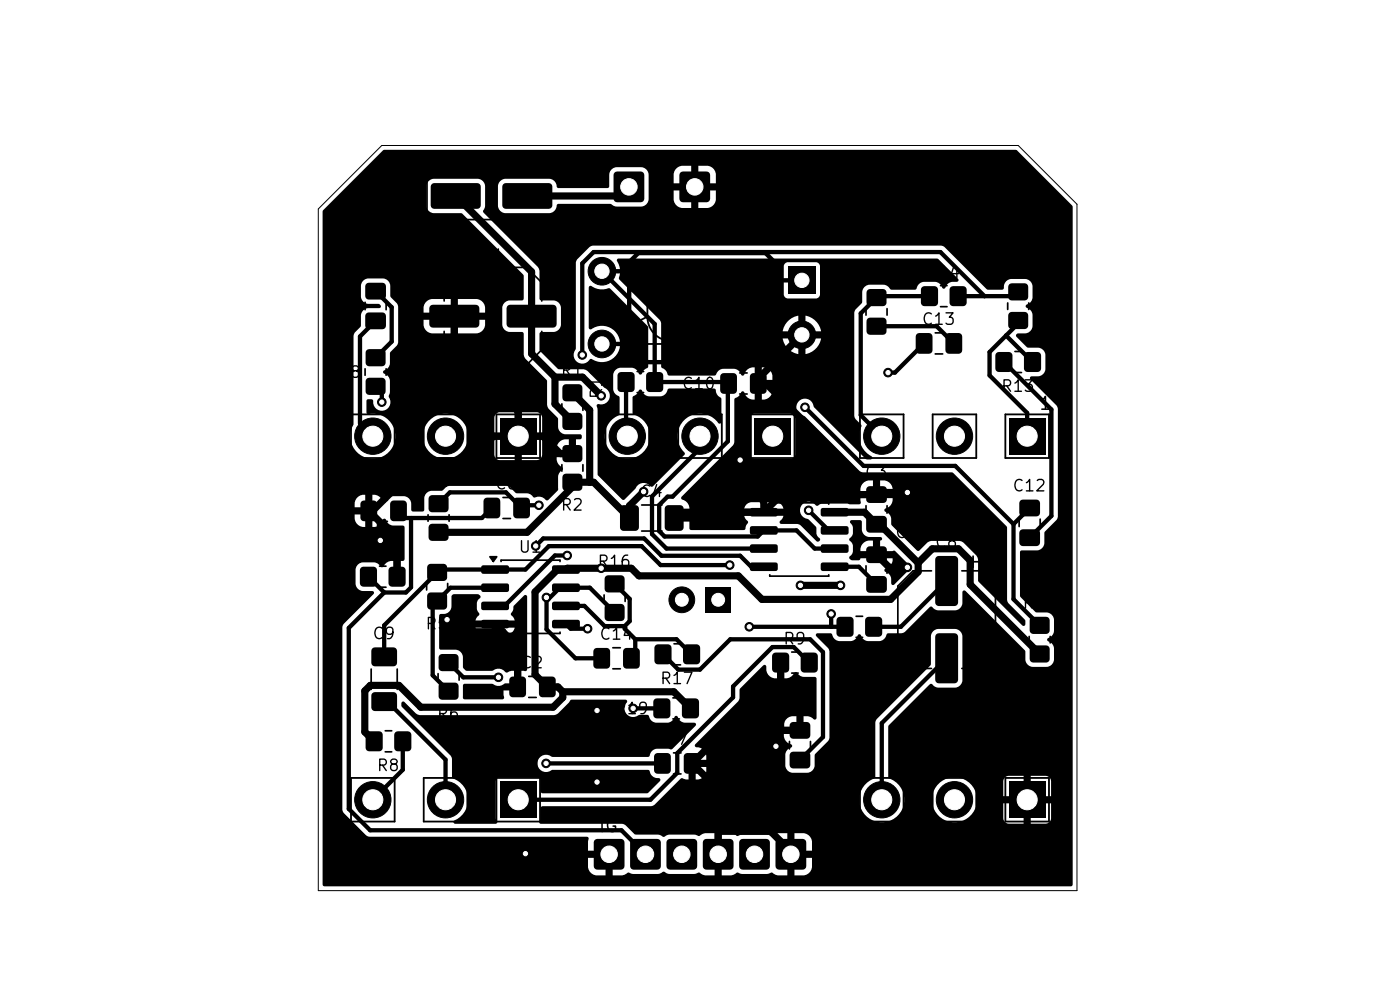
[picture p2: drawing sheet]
<svg xmlns="http://www.w3.org/2000/svg" width="297mm" height="210mm" viewBox="0 0 297 210" stroke-linecap="round" stroke-linejoin="round" font-family="sans-serif">
<defs><g id="words">
<g font-size="2.7">
<text x="166.2" y="87.6">1</text>
<text x="220.2" y="87.6">1</text>
<text x="112.3" y="164.7">1</text>
<text x="126.8" y="177.2">IG</text>
<text x="134.4" y="177.2">IN</text>
<text x="149.5" y="177.2">LG OUT OG</text>
</g>
<g font-size="2.4">
<text x="101.9" y="56">C1</text>
<text x="196.4" y="59.6">R14</text>
<text x="195.4" y="69.5">C13</text>
<text x="69.2" y="80.8">R18</text>
<text x="118.8" y="80.4">R1</text>
<text x="144.5" y="83.2">C10</text>
<text x="212.2" y="83.7">R13</text>
<text x="128.4" y="84.9" transform="rotate(-90 128.4 84.9)">R10</text>
<text x="90.4" y="103.9">R4</text>
<text x="104.8" y="104.4">C6</text>
<text x="135.6" y="106.1">C4</text>
<text x="183.3" y="102">C3</text>
<text x="214.6" y="104.9">C12</text>
<text x="118.8" y="108.9">R2</text>
<text x="109.8" y="117.9">U1</text>
<text x="189.7" y="114.8">C11</text>
<text x="198.2" y="116.8">C8</text>
<text x="126.6" y="120.9">R16</text>
<text x="216.7" y="129.7">R11</text>
<text x="78.8" y="136.2">C9</text>
<text x="90.1" y="134.1">R5</text>
<text x="127" y="136.3">C14</text>
<text x="166" y="137.3">R9</text>
<text x="110.3" y="142.4">C2</text>
<text x="139.8" y="145.7">R17</text>
<text x="92.5" y="153.3">R6</text>
<text x="130.3" y="152.1">R19</text>
<text x="165.9" y="152">C15</text>
<text x="141" y="158.6">C7</text>
<text x="79.7" y="164.2">R8</text>
</g>
</g></defs>
<g fill="#000">
<path d="M91.6 39.1l.5-.3h9.1a.76 .76 0 0 1 .8 .8v3.9a.76 .76 0 0 1-.8 .8h-9.1a.76 .76 0 0 1-.7-.8v-3.9zM106.8 39.1l.5-.3h9.1a.76 .76 0 0 1 .8 .8v3.9a.76 .76 0 0 1-.8 .8h-9.1a.76 .76 0 0 1-.7-.8v-3.9zM130.4 36.6l.5-.2h5a.76 .76 0 0 1 .8 .7v5a.76 .76 0 0 1-.8 .8h-5a.76 .76 0 0 1-.7-.8v-5zM144.3 36.6l.6-.2h5a.76 .76 0 0 1 .8 .7v5a.76 .76 0 0 1-.8 .8h-5a.76 .76 0 0 1-.8-.8v-5zM81.3 31.9l.2-.1h134l.2 .1 11.9 11.9-.1 144-.3 .2h-158.6l-.2-.4v-54.6h4.2v38.8l.3 .6 4.8 4.8 .6 .3h46.2l.4 .2v.2l-.2 .6v2h2.9a1.69 1.69 0 0 0 0 1.5h-2.9v1.9a1.96 1.96 0 0 0 1.8 1.8h2v-2.9a1.66 1.66 0 0 0 1.5 0v2.9h2l1.2-.6 1.1 .3h5.3l1.2-.5 1.2 .5h5.3l.9-.3 1.3 .6h2.1l.1-2.9a1.69 1.69 0 0 0 1.4 0v2.9h2.1l1.2-.6 1 .3h5.3l1-.3 1.3 .6h2v-2.9a1.66 1.66 0 0 0 1.5 0v2.9h2a1.96 1.96 0 0 0 1.8-1.8v-1.9h-2.9a1.66 1.66 0 0 0 0-1.5h2.9v-2a1.96 1.96 0 0 0-1.8-1.8h-2v2.9a1.66 1.66 0 0 0-1.5 0v-2.9h-1.9l-.6 .2a1.04 1.04 0 0 1-1.6 .2l-5.5-.1-.9 .4-1.3-.7h-2.1v2.9a1.66 1.66 0 0 0-1.5 0v-2.9h-1.9l-.6 .2a1.04 1.04 0 0 1-1.6 .2l-5.5-.1-1.2 .5-1.2-.5h-4.8l-2.1-2-.7-.2h-17.3a.39 .39 0 0 1-.3-.3 .39 .39 0 0 1 .2-.5l.1-.4v-2.2l.4-.4h23.1l.6-.3 1.5-1.4h42a4.8 4.8 0 0 0 4.8 5.1 4.8 4.8 0 0 0 4.7-5.1h5.9v.7a4.8 4.8 0 0 0 7.2 3.8 4.8 4.8 0 0 0 .3-8.1h7.6v3.2h3.1l-.1 .5 .1 1h-3.1v3.2a1.18 1.18 0 0 0 1.2 1.1h3.2v-3.1l.5 .2 1-.2v3.1h3.4a1.19 1.19 0 0 0 .9-1.1v-3.2h-3.1l.1-.5-.1-1h3.1l-.1-3.5a1.19 1.19 0 0 0-1-.8h-3.2v3.1l-.6-.2-.9 .2v-3.1h-3.5a1.19 1.19 0 0 0-.9 1.1h-7.6l-.2-.1a4.8 4.8 0 0 0-7.3 3.7h-5.9l-.1-.8a5 5 0 0 0-3.2-3.5v-11.1l8.7-8.7a.45 .45 0 0 1 .8 .2l1 .5h3.6a1.64 1.64 0 0 0 1.6-1.6l-.1-9.6a1.69 1.69 0 0 0-1.5-1.3h-3.7a1.64 1.64 0 0 0-1.4 1.6l-.1 6.1-11.6 11.8-.2 12.1a5.1 5.1 0 0 0-3.3 4.3h-42l4.3-4.2 .9 .2 2.6 .1a2.11 2.11 0 0 0 1.7-2.7h-2.2v2.7h-1.5v-3.3l.7-.2 .1-.5 .2-.2h2.7v-.9a2.09 2.09 0 0 0-2.2-1.8l-.2-.4 .1-.2 4.2-4.2h14.6v.5h2.7v-2.3h-.9a1.96 1.96 0 0 0-1.8 1.8h-14.6l4.9-4.9 .3-.7 .1-2 4.9-5 .2-.1 .4 .2a2.48 2.48 0 0 0 1.7 2.7h.6v-3l.4-.3h.8l.3 .2 .1 3.1h.6a2.32 2.32 0 0 0 1.6-1.3l.5 .1a1.64 1.64 0 0 0 1.4 .9h2.4l.3 .2v8.7l-.4 .2-.9-.6-1.4-.2-.1 2.9-.7 .1-.1 .6-.1 .2h-3.2v.5a2.18 2.18 0 0 0 1.7 1.8 .38 .38 0 0 1-.2 .6 1.64 1.64 0 0 0-1.2 1.5v2.4a1.64 1.64 0 0 0 1.5 1.4h3.5a1.66 1.66 0 0 0 1.2-1.5l.1-2.4 2.8-2.8 .3-.7v-18.3l-.3-.7-2.5-2.5a.38 .38 0 0 1-.1-.4 .38 .38 0 0 1 .3-.3h2.8l.3 .2a1.69 1.69 0 0 0 1.6 1.5h2.6a1.97 1.97 0 0 0 1.4-1.4h.4a2.25 2.25 0 0 0 1.6 1.4h2.7a1.89 1.89 0 0 0 1.3-1.5l.3-.2h2.9l.7-.2 5.2-5.3a.45 .45 0 0 1 .8 .2l1 .5h3.6a1.64 1.64 0 0 0 1.6-1.6v-2.3l.2-.3 .2-.1 12.8 12.7 .2 2.3a1.66 1.66 0 0 0 1.5 1.3l3.2-.1a1.66 1.66 0 0 0 1.3-1.5v-2.6a2.21 2.21 0 0 0-1.4-1.4v-.4l.2-.2a1.65 1.65 0 0 0 1.2-1.4v-2.7a1.65 1.65 0 0 0-1.5-1.3h-2.4l-3.3-3.4v-9.6l.4-.2h3.5a1.66 1.66 0 0 0 1.3-1.5v-2.4l2.5-2.5 .3-.7v-22.9l-.3-.7-5.5-5.5-.1-.4 .4-.3a2.42 2.42 0 0 0 2.7-.8l.2-.7-.1-3.3a1.65 1.65 0 0 0-1.5-1.2l-2.3-.1-2.3-2.3v-.4l.4-.3a2.77 2.77 0 0 0 2.6-.5l.4-.8v-2.6a1.9 1.9 0 0 0-1.4-1.6v-.4l.2-.2a1.65 1.65 0 0 0 1.2-1.5v-2.6a1.65 1.65 0 0 0-1.5-1.3h-3.1a1.84 1.84 0 0 0-1.5 2.1l-.3 .2-3.2-.1-9.1-9-.6-.3h-74l-.6 .3-2.7 2.6-.2 .7v18.2a1.9 1.9 0 0 0 .2 2.9 1.9 1.9 0 0 0 2.8-.6h.4a3.9 3.9 0 0 0 5.9-3.5 3.9 3.9 0 0 0-6.2-2.8l-.2-.1-.2-.3v-8.5a.42 .42 0 0 1 .3-.4 .42 .42 0 0 1 .5 .2 4.2 4.2 0 0 0 3.6 .3l8.2 8.3v8.5a2.32 2.32 0 0 0-1.4 1.5h-.4a1.97 1.97 0 0 0-1.7-1.4h-2.5a1.64 1.64 0 0 0-1.4 1.5v3.1a1.86 1.86 0 0 0 1.3 1.5v3.9a4.8 4.8 0 0 0-2.1 7.5 4.8 4.8 0 0 0 7.8-.4 4.8 4.8 0 0 0-2.8-7.3l-.1-3.5 .2-.3a1.92 1.92 0 0 0 1.2-1.3h.4a2.25 2.25 0 0 0 1.7 1.4l2.7-.1a1.89 1.89 0 0 0 1.3-1.5l.3-.1h9.5l.4 .4a1.75 1.75 0 0 0 1.1 1.6v5.3a.38 .38 0 0 1-.7 0 4.8 4.8 0 0 0-7-.7 4.8 4.8 0 0 0 0 7.1l-.1 .4-6.7 6.7h-.5a1.84 1.84 0 0 0-3.2 .4l-2.3 2.4h-.4l-5.3-5.2v-14l-.1-.5a.38 .38 0 0 1-.1-.4 .38 .38 0 0 1 .4-.2 1.83 1.83 0 0 0 2.3-1.2 1.83 1.83 0 0 0-1.1-2.3l-4-3.8-5.8-.1-3.8-3.8-.2-.3 .1-3.6 .3-.2h2.7a1.64 1.64 0 0 0 1.5-1.5v-3.9a1.65 1.65 0 0 0-1.5-1.3h-2.7l-.3-.2-.1-6.1-.3-.8-11.5-11.5-.1-.4 .4-1v-4.2h2.7v4.2a1.64 1.64 0 0 0 1.6 1.5h9.6a1.81 1.81 0 0 0 1.4-1.8l.3-.2h11l1.3 .6h5.3a1.64 1.64 0 0 0 1.5-1.5v-5.4h5.3v2l2.9 .1a1.69 1.69 0 0 0 0 1.4h-2.9v1.9a1.96 1.96 0 0 0 1.8 1.8h1.9v-2.9a1.66 1.66 0 0 0 1.5 0v2.9h2a1.96 1.96 0 0 0 1.8-1.8v-1.9h-2.9a1.66 1.66 0 0 0 0-1.5h2.9v-2a1.96 1.96 0 0 0-1.8-1.7h-2v2.9a1.66 1.66 0 0 0-1.5 0v-2.9h-1.9a1.96 1.96 0 0 0-1.8 1.7h-5.3v-.2a1.65 1.65 0 0 0-1.5-1.2h-5.4a1.63 1.63 0 0 0-1.5 1.5v2.5l-.2 .4-10.7-.1a2.48 2.48 0 0 0-1.6-1.9h-9.5a1.64 1.64 0 0 0-1.6 1.6h-2.7v-.3a1.65 1.65 0 0 0-1.5-1.3h-9.5a1.64 1.64 0 0 0-1.4 1.6v4.6a1.61 1.61 0 0 0 1.5 1.1l6 .1 13 12.9 .1 .3-.1 5.1-.3 .1h-2.7a1.64 1.64 0 0 0-1.4 1.6v3.6a1.63 1.63 0 0 0 1.5 1.5h2.6l.4 .2 .1 5.1 4.9 5.1v5.1l.3 .8 2 2.1v1.9a1.64 1.64 0 0 0 1.5 1.4h3.2l.3 .2a.59 .59 0 0 1-.4 .9h-.8v2.6l-.2 .4h-.6v.6l-.3 .2h-3v.5a2.28 2.28 0 0 0 1.3 1.8l-.2 .5a1.64 1.64 0 0 0-.8 1.3v2.9l-2.1 2.1h-.4a2.04 2.04 0 0 0-2.5-.5l-1.3-.9-2.7-.1-1.2-1.2-.7-.3h-12.2a1.85 1.85 0 0 0-1.3 .9l-2.6 .1a1.64 1.64 0 0 0-1.4 1.6v2.4l-.2 .4h-2.4l-.2-.4v-1.3a1.64 1.64 0 0 0-1.5-1.5h-2.4a1.9 1.9 0 0 0-1.5 1.4 .38 .38 0 0 1-.6-.2 1.96 1.96 0 0 0-2.2-1.5v6.8h.5a2.11 2.11 0 0 0 1.8-1.7 .53 .53 0 0 1 .7 .5 1.64 1.64 0 0 0 1.4 .9h2.1l.3 .4v6.7l-.2 .4h-.6v3l-.2 .3h-.9l-.4-.2v-3.1h-.6a2.32 2.32 0 0 0-1.7 1.3h-.4a1.75 1.75 0 0 0-1.4-1h-2.5a1.64 1.64 0 0 0-1.5 1.5l.1 3.4a1.63 1.63 0 0 0 1.5 1.2h2h.2l.2 .4-6.5 6.6-.3 .6h-4.2v-23h6.8a1.98 1.98 0 0 0 2.3 1.8v-2.7h-2.3v.9h-6.8v-3.3h6.8v.9h2.3v-2.6h-.5a1.96 1.96 0 0 0-1.8 1.7h-6.8v-14.5h5.9v.7a4.8 4.8 0 0 0 5.2 4.4 4.8 4.8 0 0 0 4.4-5.1h5.8v.7a4.8 4.8 0 0 0 7.2 3.8 4.8 4.8 0 0 0 .3-8.1h7.7v3.2h3.1l-.2 .5 .2 1h-3.1v3.2a1.18 1.18 0 0 0 1.1 1.1h3.2v-3.1l.5 .2 1-.2v3.1h3.5a1.19 1.19 0 0 0 .8-1.1v-1.5h3.1v.5h2.6v-2.3h-.8a1.96 1.96 0 0 0-1.8 1.8h-3.1v-1.7h-3.1l.2-.6-.2-.9h3.1v-3.5l-.2-.3-.6-.5h-3.5v3l-.5-.1-1 .1v-3h-3.5l-.6 .5-.2 .6h-7.7a4.8 4.8 0 0 0-7.5 3.6h-5.8l-.2-.8a4.9 4.9 0 0 0-5.7-3.6l-.3-.3 .1-2.6 .2-.2h.8l.3 .2a1.89 1.89 0 0 0 2.4 2.2 1.89 1.89 0 0 0 .9-3.1l.3-.9v-2.6a2.21 2.21 0 0 0-1.4-1.4v-.4l.2-.1a1.65 1.65 0 0 0 1.2-1.5v-2.2l.7-.8a2.02 2.02 0 0 0 1.1-1.5v-3.7h5.4a1.96 1.96 0 0 0 1.7 1.8h9.6a2.21 2.21 0 0 0 1.7-2.9h-5.8v2.9h-1.5v-2.9h-5.7v1.1h-5.4v-3.7h5.4v1.1h13v-1.1a1.96 1.96 0 0 0-1.8-1.8h-4v2.9h-1.5v-2.9h-4.1a1.97 1.97 0 0 0-1.6 1.8h-5.4l-.3-.9-1.4-1.4v-2.3a1.64 1.64 0 0 0-1.5-1.5h-3.3a1.64 1.64 0 0 0-1.4 1.5v2.3a1.64 1.64 0 0 0 1.5 1.6h2.3a.45 .45 0 0 1 .4 .4 .45 .45 0 0 1-.4 .5h-2.4a1.64 1.64 0 0 0-1.4 1.5l-.1 2.4-1.2 1.2-.3 .7v18.8l-.6 1.4-.1 .8h-5.9v-47.3l.1-.3zM77.7 60.2l.5-.2h2.9a.76 .76 0 0 1 .8 .7v2.1a.76 .76 0 0 1-.8 .7h-2.9a.76 .76 0 0 1-.7-.7v-2.1zM130.9 55l.3-.2h67.6l4.4 4.3a.38 .38 0 0 1 .1 .5 .38 .38 0 0 1-.3 .2h-1.1a1.9 1.9 0 0 0-1.5 1.4h-.4a1.98 1.98 0 0 0-1.6-1.4h-2.5a1.77 1.77 0 0 0-1.5 1.5l-.3 .2-5.2-.1a1.95 1.95 0 0 0-1.5-1h-3.1a1.64 1.64 0 0 0-1.4 1.5v2.4l-1.4 1.3-.3 .7v21.9l.3 .7 1.2 1.2 .1 .4a4.8 4.8 0 0 0 2.2 6.4 .38 .38 0 0 1-.3 .6l-1-.1-11-11a1.89 1.89 0 0 0-1.9-1.9 1.89 1.89 0 0 0-1.9 1.9 1.89 1.89 0 0 0 1.9 1.9l11.9 11.8 19.2 .1 .3 .1 11.4 11.5v15.5l.3 .6 3.5 3.5 .1 1.2-.4 .2-.2-.1-9.3-9.3-.2-5.1-3-3.2-.8-.4h-6l-.9 .4-1.7 1.7-.3 .1-5.5-5.5-.1-1.3a1.89 1.89 0 0 0-1.4-1.7 .38 .38 0 0 1 .2-.5 1.96 1.96 0 0 0 1.5-2.2h-6.9l.1 1-.3 .3-7.9-.2-.6 .3a.46 .46 0 0 1-.8 0 1.87 1.87 0 0 0-3.1 .4 1.87 1.87 0 0 0 1.6 2.7l1.7 1.7v1.3l.1 .4 .7 .7v.2l-.3 .3h-.5l-3.7-3.6-4-.1a.38 .38 0 0 1 0-.6l.5-.6 .2-.5h-8.3l.2 .5 .6 .7-.5 1.3a.42 .42 0 0 1-.4 .5h-11.2l-.3-.3v-1.5h-3.1l-.2-.3v-.8l.4-.4h2.9v-1.2l19.9-.1a1.66 1.66 0 0 0-1.5-1.3h-1.9v1.4h-1.5v-1.4l-2.2 .1a1.66 1.66 0 0 0-1.2 1.3h-11.6v-.2a2.18 2.18 0 0 0-1.7-1.8v-.5l1.7-1.7h36.2v.5h6.9v-.5a2.11 2.11 0 0 0-2.7-1.8v2.3h-1.5v-2.3h-.9a1.96 1.96 0 0 0-1.8 1.8h-36.2l9.2-9.2 .3-.7v-5.3h3.4v8a.9 .9 0 0 0 .7 .8h8.1a.91 .91 0 0 0 .7-.8v-8l-.4-.6-.4-.1h-8a.91 .91 0 0 0-.7 .7h-3.4v-3.7l.2-.4 .8-.4 .5-.9a.38 .38 0 0 1 .6 .2 1.96 1.96 0 0 0 2.2 1.5h2a2.11 2.11 0 0 0 1.8-2.7h-2.3v2.7h-1.5v-4.2h3.8a2.1 2.1 0 0 0-2.3-2.7v2.7h-1.5v-2.7h-.5a2.18 2.18 0 0 0-1.8 1.7 .38 .38 0 0 1-.6-.1l-.1-.4a1.64 1.64 0 0 0-1.4-.9h-2.4a1.89 1.89 0 0 0-1.5 1.4l-9.8 .1-.4-.4a1.93 1.93 0 0 0-1.3-1.3v-7.7h28.5l-.1 .2a1.46 1.46 0 0 0 .1 1.3h-2.8l.1 .2a4.1 4.1 0 0 0 3.3 3.1v-2.7l.1 .1a1.46 1.46 0 0 0 1.4-.1v2.7h.2a4.1 4.1 0 0 0 3.1-3.3h-2.8l.1-.2a1.46 1.46 0 0 0-.1-1.3h2.8v-.2a4.1 4.1 0 0 0-3.3-3.1v2.7l-.2-.1a1.46 1.46 0 0 0-1.3 .1v-2.7h-.3a4.1 4.1 0 0 0-3.1 3.3h-25.7v-1.7l-.3-.7-8.6-8.6-.1-.4 .2-1.7-.1-.8h34.9v6.1l.4 .7 .3 .1h6.2a.9 .9 0 0 0 .8-.8l-.1-6.2a.91 .91 0 0 0-.7-.7h-6.2a.91 .91 0 0 0-.7 .8h-34.9l-.6-1.2zM77.8 74.3l.5-.2h2.7a.76 .76 0 0 1 .8 .7v2.1a.76 .76 0 0 1-.8 .8h-2.7a.76 .76 0 0 1-.7-.8v-2.1zM77.7 66.5l.5-.2h2.9a.76 .76 0 0 1 .8 .7v2.1a.76 .76 0 0 1-.8 .7h-2.9a.76 .76 0 0 1-.7-.7v-2.1zM91.3 64.9l.5-.3h9.1a.76 .76 0 0 1 .8 .8v3.3a.76 .76 0 0 1-.8 .8h-9.1a.76 .76 0 0 1-.7-.8v-3.3zM107.7 64.9l.5-.3h9.1a.76 .76 0 0 1 .8 .8v3.3a.76 .76 0 0 1-.8 .8h-9.1a.76 .76 0 0 1-.7-.8v-3.3zM131.2 79.1l.6-.2h2.1a.76 .76 0 0 1 .7 .8v2.7a.76 .76 0 0 1-.7 .8h-2.1a.76 .76 0 0 1-.8-.8v-2.7z"/>
<path d="M137.3 79.1l.5-.2h2.2a.76 .76 0 0 1 .7 .8v2.7a.76 .76 0 0 1-.7 .8h-2.2a.76 .76 0 0 1-.7-.8v-2.7zM153 79.4l.5-.3h2.1a.76 .76 0 0 1 .7 .8v2.9a.76 .76 0 0 1-.7 .7h-2.1a.76 .76 0 0 1-.7-.7v-2.9zM159.3 79.4l.5-.3h2.1a.76 .76 0 0 1 .7 .8v2.9a.76 .76 0 0 1-.7 .7h-2.1a.76 .76 0 0 1-.7-.7v-2.9zM167.2 56.5h5.8v5.9h-5.8zM184 67.6l.6-.2h2.7a.76 .76 0 0 1 .8 .7v2.2a.76 .76 0 0 1-.8 .7h-2.7a.76 .76 0 0 1-.8-.7v-2.2zM184 61.5l.6-.2h2.7a.76 .76 0 0 1 .8 .8v2.1a.76 .76 0 0 1-.8 .7h-2.7a.76 .76 0 0 1-.8-.7v-2.1zM194.5 70.9l.5-.3h2.1a.76 .76 0 0 1 .7 .8v2.9a.76 .76 0 0 1-.7 .7h-2.1a.76 .76 0 0 1-.7-.7v-2.9zM195.6 60.9l.5-.2h2.1a.76 .76 0 0 1 .8 .8v2.7a.76 .76 0 0 1-.8 .7h-2.1a.76 .76 0 0 1-.7-.7v-2.7zM200.8 70.9l.5-.3h2.1a.76 .76 0 0 1 .7 .8v2.9a.76 .76 0 0 1-.7 .7h-2.1a.76 .76 0 0 1-.7-.7v-2.9zM201.7 60.9l.5-.2h2.1a.76 .76 0 0 1 .8 .8v2.7a.76 .76 0 0 1-.8 .7h-2.1a.76 .76 0 0 1-.8-.7v-2.7zM211.4 74.9l.5-.2h2.1a.76 .76 0 0 1 .8 .7v2.8a.76 .76 0 0 1-.8 .7h-2.1a.76 .76 0 0 1-.7-.7v-2.8zM214.1 66.4l.5-.2h2.8a.76 .76 0 0 1 .7 .7v2.1a.76 .76 0 0 1-.7 .8h-2.8a.76 .76 0 0 1-.7-.8v-2.1z"/>
<path d="M214.1 60.3l.5-.2h2.8a.76 .76 0 0 1 .7 .8v2.1a.76 .76 0 0 1-.7 .7h-2.8a.76 .76 0 0 1-.7-.7v-2.1zM217.4 74.9l.6-.2h2.1a.76 .76 0 0 1 .8 .7v2.8a.76 .76 0 0 1-.8 .7h-2.1a.76 .76 0 0 1-.8-.7v-2.8zM77.8 80.4l.5-.3h2.7a.76 .76 0 0 1 .8 .8v2.1a.76 .76 0 0 1-.8 .8h-2.7a.76 .76 0 0 1-.7-.8v-2.1zM106.1 88.7h7.7v7.7h-7.7zM119.5 94.6l.6-.2h2.7a.76 .76 0 0 1 .8 .8v2.1a.76 .76 0 0 1-.8 .7h-2.7a.76 .76 0 0 1-.8-.7v-2.1zM119.5 87.8l.6-.2h2.7a.76 .76 0 0 1 .8 .7v2.2a.76 .76 0 0 1-.8 .7h-2.7a.76 .76 0 0 1-.8-.7v-2.2zM119.5 81.7l.6-.2h2.7a.76 .76 0 0 1 .8 .8v2.1a.76 .76 0 0 1-.8 .7h-2.7a.76 .76 0 0 1-.8-.7v-2.1zM160.1 88.7h7.7v7.7h-7.7zM214.1 88.7h7.7v7.7h-7.7zM76.7 106.4l.5-.2h2.1a.76 .76 0 0 1 .7 .7v2.9a.76 .76 0 0 1-.7 .8h-2.1a.76 .76 0 0 1-.7-.8v-2.9zM83 106.4l.5-.2h2.1a.76 .76 0 0 1 .7 .7v2.9a.76 .76 0 0 1-.7 .8h-2.1a.76 .76 0 0 1-.7-.8v-2.9zM91.1 111.3l.6-.2h2.7a.76 .76 0 0 1 .8 .8v2.1a.76 .76 0 0 1-.8 .7h-2.7a.76 .76 0 0 1-.8-.7v-2.1z"/>
<path d="M91.1 105.3l.6-.3h2.7a.76 .76 0 0 1 .8 .8v2.1a.76 .76 0 0 1-.8 .8h-2.7a.76 .76 0 0 1-.8-.8v-2.1zM102.8 105.8l.5-.2h2.1a.76 .76 0 0 1 .7 .7v2.9a.76 .76 0 0 1-.7 .8h-2.1a.76 .76 0 0 1-.7-.8v-2.9zM103.9 118.1h1.5l-.7 1zM109.1 105.8l.5-.2h2.1a.76 .76 0 0 1 .7 .7v2.9a.76 .76 0 0 1-.7 .8h-2.1a.76 .76 0 0 1-.7-.8v-2.9zM119.5 100.7l.6-.2h2.7a.76 .76 0 0 1 .8 .7v2.2a.76 .76 0 0 1-.8 .7h-2.7a.76 .76 0 0 1-.8-.7v-2.2zM131.7 107.4l.6-.2h2.5a.76 .76 0 0 1 .7 .7v4a.76 .76 0 0 1-.7 .7h-2.5a.76 .76 0 0 1-.8-.7v-4zM141.2 107.4l.6-.2h2.5a.76 .76 0 0 1 .7 .7v4a.76 .76 0 0 1-.7 .7h-2.5a.76 .76 0 0 1-.8-.7v-4zM159.2 107.9l.3-.2 5.2 .1 .3 .4v1.1l-.5 .3-5.1-.1-.3-.4zM159.2 111.7l.3-.1h5.2l.3 .5v1l-.5 .3h-5.1l-.3-.4zM159.2 115.6l.3-.1h5.2l.3 .4v1.1l-.5 .3-5.1-.1-.3-.4zM159.2 119.4l.3-.1h5.2l.3 .5v1.1l-.5 .2h-5.1l-.3-.4zM160.9 105.9h1.5l-.7 1z"/>
<path d="M174.2 119.4l.4-.1h5.1l.3 .5v1.1l-.4 .2h-5.2l-.3-.4zM174.2 115.6l.4-.1h5.1l.3 .4v1.1l-.4 .3-5.2-.1-.3-.4zM174.2 111.7l.4-.1h5.1l.3 .5v1l-.4 .3h-5.2l-.3-.4zM174.2 107.9l.4-.2 5.1 .1 .3 .4v1.1l-.4 .3-5.2-.1-.3-.4zM180.4 110.4h2.3l.1 .3v1.7a1.64 1.64 0 0 0 1.6 1.5h2.4a.38 .38 0 0 1 .3 .4 .38 .38 0 0 1-.4 .4v2.2l3.1-.1 3.3 3.3-.1 .6-3.3 3.3a.38 .38 0 0 1-.4 .1 .38 .38 0 0 1-.2-.4 2.05 2.05 0 0 0-1.4-2.5 .38 .38 0 0 1 .2-.6 1.96 1.96 0 0 0 1.5-2.2h-6.9l-.2 .4h-1.6a.61 .61 0 0 1-.5-.8l.6-.5 .1-1.1h1.6v.5h2.7v-2.2a2.11 2.11 0 0 0-2.7 1.7h-1.6l-.1-1.1-.6-.7v-.4l.6-.6 .1-.4v-1.4l-.3-.7a.4 .4 0 0 1-.2-.7zM184 109.7l.5-.3h2.9a.76 .76 0 0 1 .8 .8v2a.76 .76 0 0 1-.8 .8h-2.9a.76 .76 0 0 1-.8-.8v-2zM184 103.4l.5-.3h2.9a.76 .76 0 0 1 .8 .8v2a.76 .76 0 0 1-.8 .8h-2.9a.76 .76 0 0 1-.8-.8v-2zM184 116.1l.5-.2h2.9a.76 .76 0 0 1 .8 .7v2.1a.76 .76 0 0 1-.8 .8h-2.9a.76 .76 0 0 1-.8-.8v-2.1zM198.6 118.2l.6-.3h3.3a.76 .76 0 0 1 .8 .8v9.1a.76 .76 0 0 1-.8 .8h-3.3a.76 .76 0 0 1-.8-.8v-9.1zM216.5 106.2l.5-.2h2.9a.76 .76 0 0 1 .7 .7v2.1a.76 .76 0 0 1-.7 .7h-2.9a.76 .76 0 0 1-.8-.7v-2.1zM216.5 112.5l.5-.2h2.9a.76 .76 0 0 1 .7 .7v2.1a.76 .76 0 0 1-.7 .7h-2.9a.76 .76 0 0 1-.8-.7v-2.1zM76.6 120.4l.5-.2h2.1a.76 .76 0 0 1 .8 .8v2.7a.76 .76 0 0 1-.8 .8h-2.1a.76 .76 0 0 1-.8-.8v-2.7z"/>
<path d="M82.6 120.4l.6-.2h2.1a.76 .76 0 0 1 .8 .8v2.7a.76 .76 0 0 1-.8 .8h-2.1a.76 .76 0 0 1-.8-.8v-2.7zM79 137.5l.5-.2h4a.76 .76 0 0 1 .7 .8v2.5a.76 .76 0 0 1-.7 .7h-4a.76 .76 0 0 1-.7-.7v-2.5zM90.8 125.9l.6-.2h2.7a.76 .76 0 0 1 .8 .7v2.2a.76 .76 0 0 1-.8 .7h-2.7a.76 .76 0 0 1-.8-.7v-2.2zM90.8 119.8l.6-.2h2.7a.76 .76 0 0 1 .8 .8v2.1a.76 .76 0 0 1-.8 .7h-2.7a.76 .76 0 0 1-.8-.7v-2.1zM95.9 126.3l.4-.3 5.1 .1a.61 .61 0 0 1 .5 .8l-.6 .5-.1 .5v1.3l.5 1.1-.6 .8-.2 .5h8.3l-.8-1.4a2.64 2.64 0 0 0 .6-1.7l2.2-2.2a.38 .38 0 0 1 .4-.1 .38 .38 0 0 1 .2 .4v15.4l-.2 .3h-1l-.1 3.2-.7 .2v.6l-.2 .1-2.8 .1 .1 1.6-.3 .3h-8l-.4-.3v-2.7l.2-.3 6-.1a2.2 2.2 0 0 0 2.8 0h1.9v-2.7h-.6l-1 .4a2.37 2.37 0 0 0-2.9-.5l-5.8 .1-.6-.7v-2.2a1.64 1.64 0 0 0-1.5-1.6h-3.1l-.4-.1v-4.6h7.7a1.64 1.64 0 0 0 1.5 1.4h5.3a1.64 1.64 0 0 0 1.5-1.4h-3.4v1.4h-1.5v-1.4h-11.1v-2.5l.2-.3a1.9 1.9 0 0 0 2.4-1.6zM102.2 120l.3-.1h5.2l.3 .5v1l-.5 .3h-5.1l-.3-.4zM102.2 123.9l.3-.1h5.2l.3 .4v1.1l-.5 .3-5.1-.1-.3-.4zM102.2 127.8l.3-.2 5.2 .1 .3 .4v1.1l-.5 .2h-5.1l-.3-.4zM102.2 131.6l.3-.1h5.2l.3 .4v1.1l-.5 .3h-5.1l-.3-.5zM117.2 131.6l.4-.1h5.1l.3 .4v1.1l-.4 .3h-5.2l-.3-.5zM117.2 127.8l.4-.2 5.1 .1 .3 .4v1.1l-.4 .2h-5.2l-.3-.4zM117.2 123.9l.4-.1h5.1l.3 .4v1.1l-.4 .3-5.2-.1-.3-.4z"/>
<path d="M117.2 120l.4-.1h5.1l.3 .5v1l-.4 .3h-5.2l-.3-.4zM128.5 122.3l.5-.3h2.8a.76 .76 0 0 1 .7 .8v2.1a.76 .76 0 0 1-.7 .8h-2.8a.76 .76 0 0 1-.7-.8v-2.1zM128.5 128.3l.5-.2h2.8a.76 .76 0 0 1 .7 .8v2.1a.76 .76 0 0 1-.7 .7h-2.8a.76 .76 0 0 1-.7-.7v-2.1zM149.6 124.5h5.5v5.5h-5.5zM177.7 131.1l.5-.3h2.1a.76 .76 0 0 1 .8 .8v2.7a.76 .76 0 0 1-.8 .8h-2.1a.76 .76 0 0 1-.8-.8v-2.7zM183.7 131.1l.6-.3h2.1a.76 .76 0 0 1 .8 .8v2.7a.76 .76 0 0 1-.8 .8h-2.1a.76 .76 0 0 1-.8-.8v-2.7zM184 122.4l.5-.2h2.9a.76 .76 0 0 1 .8 .7v2.1a.76 .76 0 0 1-.8 .8h-2.9a.76 .76 0 0 1-.8-.8v-2.1zM198.6 134.6l.6-.3h3.3a.76 .76 0 0 1 .8 .8v9.1a.76 .76 0 0 1-.8 .8h-3.3a.76 .76 0 0 1-.8-.8v-9.1zM218.7 131.1l.5-.3h2.7a.76 .76 0 0 1 .8 .8v2.1a.76 .76 0 0 1-.8 .8h-2.7a.76 .76 0 0 1-.8-.8v-2.1zM77.8 155.3l.5-.2h2.1a.76 .76 0 0 1 .8 .8v2.7a.76 .76 0 0 1-.8 .8h-2.1a.76 .76 0 0 1-.7-.8v-2.7zM79 147l.5-.2h4a.76 .76 0 0 1 .7 .8v2.5a.76 .76 0 0 1-.7 .7h-4a.76 .76 0 0 1-.7-.7v-2.5zM83.9 155.3l.5-.2h2.1a.76 .76 0 0 1 .8 .8v2.7a.76 .76 0 0 1-.8 .8h-2.1a.76 .76 0 0 1-.8-.8v-2.7z"/>
<path d="M93.3 145l.5-.2h2.7a.76 .76 0 0 1 .8 .8v2.1a.76 .76 0 0 1-.8 .7h-2.7a.76 .76 0 0 1-.8-.7v-2.1zM93.3 139l.5-.3h2.7a.76 .76 0 0 1 .8 .8v2.1a.76 .76 0 0 1-.8 .8h-2.7a.76 .76 0 0 1-.8-.8v-2.1zM108.3 143.7l.5-.2h2a.76 .76 0 0 1 .8 .8v2.9a.76 .76 0 0 1-.8 .7h-2a.76 .76 0 0 1-.8-.7v-2.9zM114.6 143.7l.5-.2h2a.76 .76 0 0 1 .8 .8v2.9a.76 .76 0 0 1-.8 .7h-2a.76 .76 0 0 1-.8-.7v-2.9zM126.1 137.7l.5-.3h2.1a.76 .76 0 0 1 .7 .8v2.9a.76 .76 0 0 1-.7 .7h-2.1a.76 .76 0 0 1-.7-.7v-2.9zM85.2 149l.4-.2 .2 .1 2.4 2.5 .9 .3h28.5l.8-.3 2.9-3h11.4a.4 .4 0 0 1 .3 .3 .4 .4 0 0 1-.1 .4 1.89 1.89 0 0 0 .2 2.6 1.89 1.89 0 0 0 2.6-.1l1.8 .1a2.96 2.96 0 0 0 1.4 1.6h2.7a1.89 1.89 0 0 0 1.6-1.4h.4a2.25 2.25 0 0 0 1.7 1.4h2a.38 .38 0 0 1 .3 .2 .38 .38 0 0 1 0 .4l-5 5-3.2-.1a1.77 1.77 0 0 0-1.6 1.6l-.3 .2h-20.3a1.89 1.89 0 0 0-2.6 0 1.89 1.89 0 0 0 0 2.7 1.89 1.89 0 0 0 2.6 0h20.3l.3 .2a1.81 1.81 0 0 0 2.1 1.6l.2 .4-.1 .2-2.7 2.6h-22.2l-.4-.4v-2.3l-.1-.3-.6-.4h-8.1a.9 .9 0 0 0-.7 .8v7.9l.1 .4a.39 .39 0 0 1 .2 .5 .39 .39 0 0 1-.4 .3h-8.5a.38 .38 0 0 1-.4-.4 .38 .38 0 0 1 .3-.4 4.8 4.8 0 0 0 2.8-4.6 4.8 4.8 0 0 0-3.3-4.4l-.1-4-.3-.7-10.3-10.3zM132.4 137.7l.5-.3h2.1a.76 .76 0 0 1 .7 .8v2.9a.76 .76 0 0 1-.7 .7h-2.1a.76 .76 0 0 1-.7-.7v-2.9zM138.8 148.4l.5-.3h2.2a.76 .76 0 0 1 .7 .8v2.7a.76 .76 0 0 1-.7 .8h-2.2a.76 .76 0 0 1-.7-.8v-2.7zM139 136.9l.6-.2h2.1a.76 .76 0 0 1 .8 .7v2.8a.76 .76 0 0 1-.8 .7h-2.1a.76 .76 0 0 1-.8-.7v-2.8zM144.9 148.4l.5-.3h2.1a.76 .76 0 0 1 .8 .8v2.7a.76 .76 0 0 1-.8 .8h-2.1a.76 .76 0 0 1-.7-.8v-2.7zM145.1 136.9l.6-.2h2.1a.76 .76 0 0 1 .7 .7v2.8a.76 .76 0 0 1-.7 .7h-2.1a.76 .76 0 0 1-.8-.7v-2.8zM164 138.6l.5-.2h2.2a.76 .76 0 0 1 .7 .8v2.7a.76 .76 0 0 1-.7 .8h-2.2a.76 .76 0 0 1-.7-.8v-2.7z"/>
<path d="M167.7 153.4l.6-.3h2.9a.76 .76 0 0 1 .7 .8v2.1a.76 .76 0 0 1-.7 .7h-2.9a.76 .76 0 0 1-.8-.7v-2.1zM170.1 138.6l.5-.2h2.1a.76 .76 0 0 1 .8 .8v2.7a.76 .76 0 0 1-.8 .8h-2.1a.76 .76 0 0 1-.7-.8v-2.7zM218.7 137.1l.5-.2h2.7a.76 .76 0 0 1 .8 .8v2.1a.76 .76 0 0 1-.8 .8h-2.7a.76 .76 0 0 1-.8-.8v-2.1zM106.1 165.8h7.7v7.7h-7.7zM126.2 178.2l.5-.2h5a.76 .76 0 0 1 .8 .7v5a.76 .76 0 0 1-.8 .8h-5a.76 .76 0 0 1-.7-.8v-5zM133.9 178.2l.5-.2h5a.76 .76 0 0 1 .8 .7v5a.76 .76 0 0 1-.8 .8h-5a.76 .76 0 0 1-.7-.8v-5zM139 160l.5-.3h2.1a.76 .76 0 0 1 .7 .8v2.9a.76 .76 0 0 1-.7 .7h-2.1a.76 .76 0 0 1-.8-.7v-2.9zM141.6 178.2l.5-.2h5a.76 .76 0 0 1 .8 .7v5a.76 .76 0 0 1-.8 .8h-5a.76 .76 0 0 1-.7-.8v-5zM145.3 160l.5-.3h2.1a.76 .76 0 0 1 .7 .8v2.9a.76 .76 0 0 1-.7 .7h-2.1a.76 .76 0 0 1-.8-.7v-2.9zM149.3 178.2l.6-.2h5a.76 .76 0 0 1 .7 .7v5a.76 .76 0 0 1-.7 .8h-5a.76 .76 0 0 1-.8-.8v-5zM157 178.2l.6-.2h5a.76 .76 0 0 1 .7 .7v5a.76 .76 0 0 1-.7 .8h-5a.76 .76 0 0 1-.8-.8v-5zM164.7 178.2l.6-.2h5a.76 .76 0 0 1 .7 .7v5a.76 .76 0 0 1-.7 .8h-5a.76 .76 0 0 1-.8-.8v-5z"/>
<path d="M167.7 159.7l.6-.3h2.9a.76 .76 0 0 1 .7 .8v2.1a.76 .76 0 0 1-.7 .7h-2.9a.76 .76 0 0 1-.8-.7v-2.1zM214.1 165.8h7.7v7.7h-7.7z"/>
</g>
<g fill="#000" stroke="#000" stroke-width=".21">
<circle cx="127.7" cy="57.5" r="2.93"/>
<circle cx="123.5" cy="75.3" r=".91"/>
<circle cx="127.7" cy="73" r="2.93"/>
<circle cx="170.1" cy="71" r="2.93"/>
<circle cx="188.4" cy="79" r=".91"/>
<circle cx="79.1" cy="92.5" r="3.9"/>
<circle cx="81" cy="85.3" r=".91"/>
<circle cx="94.5" cy="92.5" r="3.9"/>
<circle cx="127.5" cy="84" r=".91"/>
<circle cx="133.1" cy="92.5" r="3.9"/>
<circle cx="148.5" cy="92.5" r="3.9"/>
<circle cx="157" cy="97.6" r=".91"/>
<circle cx="170.8" cy="86.4" r=".91"/>
<circle cx="187.1" cy="92.5" r="3.9"/>
<circle cx="202.5" cy="92.5" r="3.9"/>
<circle cx="80.7" cy="114.6" r=".91"/>
<circle cx="113.6" cy="115.8" r=".91"/>
<circle cx="114.3" cy="107.2" r=".91"/>
<circle cx="120.3" cy="117.8" r=".91"/>
<circle cx="136.5" cy="104.3" r=".91"/>
<circle cx="154.8" cy="119.9" r=".91"/>
<circle cx="171.5" cy="108.3" r=".91"/>
<circle cx="192.5" cy="104.5" r=".91"/>
<circle cx="94.8" cy="131.4" r=".91"/>
<circle cx="115.9" cy="126.7" r=".91"/>
<circle cx="124.7" cy="133.4" r=".91"/>
<circle cx="127.5" cy="120.5" r=".91"/>
<circle cx="144.6" cy="127.2" r="2.73"/>
<circle cx="159" cy="133" r=".91"/>
<circle cx="169.8" cy="124.2" r=".91"/>
<circle cx="176.3" cy="130.2" r=".91"/>
<circle cx="178.3" cy="124.2" r=".91"/>
<circle cx="192.5" cy="120.4" r=".91"/>
<circle cx="105.7" cy="143.7" r=".91"/>
<circle cx="126.7" cy="150.7" r=".91"/>
<circle cx="134.3" cy="150.3" r=".91"/>
<circle cx="164.6" cy="158.3" r=".91"/>
<circle cx="79.1" cy="169.6" r="3.9"/>
<circle cx="94.5" cy="169.6" r="3.9"/>
<circle cx="115.8" cy="161.9" r=".91"/>
<circle cx="126.7" cy="165.9" r=".91"/>
<circle cx="187.1" cy="169.6" r="3.9"/>
<circle cx="202.5" cy="169.6" r="3.9"/>
<circle cx="111.5" cy="181.1" r=".91"/>
</g>
<g fill="none" stroke="#000" stroke-width="1.5">
<path d="M133.4 39.6l-1.9 2h-19.6M96.7 41.6l16.1 16.1v17.3l4.9 5M96.4 67.1v6.6l13.5 13.6v5.2M170.1 71l-9.2 9.3v1h1.6l7.4 7.5v16.1M117.7 80v5.7l3.7 3.7M117.7 80h5.9l3.9 4M121.4 83.3l3.7 3.7v15.3M121.4 96.2h-2.5l-3.7-3.7h-10.5l-5.2 5.3h-9.8l-11.1 11M78.2 108.4l2.5 2.4v3.8l3.5 3.6v4.1M136.5 104.3l-3 3v2.6l-7.6-7.6h-4.5v1l-9.6 9.6h-18.8M177.1 108.7h6.3l2.5 2.5h.7l8.2 8.2M185.9 117.7l2.7 2.7h3.9"/>
<path d="M192.5 104.5h-6.1l-.5 .4h-20.1l-3.8 3.8h-17.7l-1.3 1.2M194.8 119.4v1.9l-5.9 5.8h-27.3l-5-4.9h-21.1l-1.6-1.7h-13.6l-.2 .3h-1.8l-4.8 4.8v17.5l2.6 2.6h2.3l1 1M194.8 119.4l3-3h5.5l2.5 2.5v5.1l14.8 14.7M94.8 131.4l2.6 2.6h9.3M105 132.4l4.8 4.8v8.5M169.8 124.2h8.5M119.4 146.7v1.3l-2.1 2h-28l-4.7-4.6h-6l-1.2 1.2v8.7l2 2M119.4 146.7h23.6l3.5 3.6M165.6 140.6v14.3M169.7 154.9h-15.9l-7 7 5.6 5.6v13.7M152.4 176.3h11.1l4.3 4.3v.6"/>
</g>
<g fill="none" stroke="#000" stroke-width=".91">
<path d="M127.7 57.5l11.2 11.2v12.3h15.2l.3 .3M79.7 68.1l-3.3 3.3v18.4l2.7 2.7M79.7 61.8l3.4 3.4v7.3l-3.4 3.4M185.9 69.2h12.8l3.6 3.6M196 72.8l-6.2 6.2h-1.4M197.2 62.8h-10.9l-3.7 3.7v21.6l4.5 4.4M208.9 62.8l-9.4-9.3h-73.6l-2.4 2.4v19.4M213 76.8l10 10.1v22.5l-4.6 4.7M213.4 71.2l5.6 5.6M216 68v.6l-6.1 6.1v4.9l8 8v4.9M216 61.9l-.9 .9h-11.8M79.7 82l1.3 1.3v2"/>
<path d="M132.8 81v11.3l.3 .2M148.5 92.5v2.6l-10.2 10.2v8l3.1 3.1h20.6M154.4 81.3v12.3l-11.7 11.7h-1.1l-1.8 1.8v5.6l1.2 1.1h19.7l1.3-1.3h7l3.8 3.9h4.3M154.4 81.3h.2M170.8 86.4l12.4 12.4h19.5l12.3 12.4M87.2 109.9v14.7l-1.1 1.1h-4.6M93 106.9l2.4-2.5h11.9l3.4 3.4 .5-.6h3.1M104.4 107.8l-2.2 2.1h-16.1l-1.6-1.5M113.6 115.8l1.6-1.6h21.5l3.6 3.7h16.7l2.4 2.3h2.6M120.3 117.8h-2.6l-10.7 10.7h-2M154.8 119.9h-14.7l-4-4h-19.7l-4.9 4.9h-18.2l-11.8 11.9v6.6M171.5 108.3l4.3 4.2h1.3"/>
<path d="M215 111.2v15.9l5.6 5.6M218.4 107.8l-3.4 3.4M78.2 122.3l3.3 3.4M81.5 125.7l-7.5 7.5v38.4l4.5 4.5h53.3l5.1 5.1M105 124.7h-9.4l-3.8 3.7v14.8l3.4 3.4M115.9 126.7l.4 .4M120.1 132.4l.9 1h3.7M120.1 128.5h3.9l4.3 4.3h4.2M130.4 129.9l-5.3-5.2h-6.3l-2.9 2.8v6l6.2 6.1h5.6M130.4 123.9l3.2 3.1v4.8l-1.1 1M132.5 132.8v.6l2.3 2.2M134.8 135.6h8.7l3.2 3.2"/>
<path d="M134.8 135.6v3.2l-.8 .8M140.6 138.8l3.3 3.2h4.6l6.4-6.4h17l2.7 2.7v18l-4.9 4.9M159 133h20.3M176.3 130.2v2.8M177.1 120.2h5.1l3.7 3.8M200.8 123.2l-9.7 9.8h-5.8M200.8 139.6l-13.7 13.8v16.3M81.5 148.8h.7l12.3 12.3v8.6M85.5 157.3v6l-6.4 6.4M95.2 140.6l3.1 3.1h7.4M134.3 150.3h6.1M171.7 140.6l-3.3-3.3h-4.5l-8.4 8.3v2.3l-11.8 11.9v4.1l-5.7 5.8h-28.1"/>
<path d="M115.8 161.9h24.7"/>
</g>
<path d="M81 30.9h135l12.5 12.4v145.6h-161v-144.6z" fill="none" stroke="#000" stroke-width=".21"/>
<g fill="none" stroke="#000" stroke-width=".36">
<path d="M111.9 36.6h-21.3v10h21.3M77.4 64.1v1.6M77.4 78.2v1.4M81.9 64.1v1.6M81.9 78.2v1.4M94.2 63.9v-7.2h17.5l3.2 3.3v3.9M94.2 70.3v7.1h17.5l3.2-3.2v-3.9M115.7 72.7h2.4M116.9 71.5v2.4M135.2 78.8h1.3M156.9 79.1h1.6M183.7 65.5v1.4"/>
<path d="M188.2 65.5v1.4M198.4 70.6h1.6M198.4 75.1h1.6M199.5 60.6h1.4M199.5 65.1h1.4M213.8 64.3v1.3M215.3 74.6h1.4M215.3 79h1.4M218.2 64.3v1.3M119.2 85.7v1.3M119.2 98.6v1.3M123.7 85.7v1.3"/>
<path d="M123.7 98.6v1.3M135.2 83.3h1.3M156.9 83.6h1.6M80.6 106.1h1.6M80.6 110.6h1.6M90.8 109.2v1.4M95.3 109.2v1.4M103.9 118.1h1.5l-.7 1zM106.3 119.1v-.3h12.5v.3M106.7 105.5h1.6M106.7 110h1.6M136.1 107.1h4.3"/>
<path d="M136.1 112.6h4.3M160.9 105.9h1.5l-.7 1zM163.3 107v-.3h12.5v.3M183.7 107.3v1.6M188.2 107.3v1.6M205.2 119.2h2.4M206.4 118v2.4M216.2 110.1v1.6M220.7 110.1v1.6M80.5 120.1h1.4M80.5 124.6h1.4M90.5 123.8v1.3"/>
<path d="M95 123.8v1.3M106.3 134.1v.3h12.5v-.3M128.2 126.2v1.4M130 137.4h1.6M132.6 126.2v1.4M143 136.6h1.4M163.3 121.9v.3h12.5v-.3M168 138.3h1.3M181.6 130.7h1.4M181.6 135.2h1.4M183.7 120v1.6M188.2 120v1.6"/>
<path d="M197.6 121.1h-3.9l-3.2 3.2v17.5h7.1M204 121.1h3.9l3.3 3.2v17.5h-7.2M218.3 135v1.4M222.8 135v1.4M78.7 141.9v4.3M81.7 155h1.4M81.7 159.5h1.4M84.3 141.9v4.3M92.9 142.9v1.4M97.4 142.9v1.4M112.2 143.5h1.6M112.2 147.9h1.6"/>
<path d="M130 141.9h1.6M142.8 148h1.3M142.8 152.5h1.3M142.9 159.7h1.6M143 141h1.4M167.5 157.3v1.6M168 142.8h1.3M171.9 157.3v1.6M142.9 164.2h1.6"/>
</g>
<g fill="none" stroke="#000" stroke-width=".39">
<path d="M133.5 57.5h30.8M142.7 58.3a1.21 1.21 0 0 1 1.2 1.4 1.21 1.21 0 0 1-1.6 1 1.59 1.59 0 0 0-1 1.9 1.59 1.59 0 0 0 1.8 1.2 1.59 1.59 0 0 1 1.1 1.9 1.59 1.59 0 0 1-1.9 1.1 1.6 1.6 0 0 0-1 2 1.6 1.6 0 0 0 1.8 1.2 1.16 1.16 0 0 1 .8 1.2 1.16 1.16 0 0 1-1.2 1M160.5 59.5h-3.9a5.8 5.8 0 0 0-5.8 5.8 5.8 5.8 0 0 0 5.8 5.7h3.9M160.5 57.5v15.5M161.6 59.9h1.6M162.4 59.1v1.5M133.5 61.4l3.8 1.9M133.5 73h30.8M137.3 63.3a5.2 5.2 0 0 1 5.2-5.2 5.2 5.2 0 0 1 5.3 5.2v3.9a5.2 5.2 0 0 1-5.3 5.2 5.2 5.2 0 0 1-5.2-5.2M137.3 67.2l-3.8 1.9M137.3 63.3v3.9M155.1 62.6l1.5 1.5h-1.5z"/>
<path d="M155.8 65.6l1.6 1.6h-1.6zM157.4 61.8l-1.6 1.5M158.2 64.9l-1.6 1.5M74.5 87.9h9.2v9.3h-9.2zM89.9 87.9h9.2v9.3h-9.2zM105.3 87.9h9.3v9.3h-9.3zM128.4 87.9h9.3v9.3h-9.3zM143.9 87.9h9.2v9.3h-9.2zM159.3 87.9h9.3v9.3h-9.3zM182.4 87.9h9.3v9.3h-9.3zM197.9 87.9h9.2v9.3h-9.2zM213.3 87.9h9.2v9.3h-9.2z"/>
<path d="M74.5 165h9.2v9.3h-9.2zM89.9 165h9.2v9.3h-9.2zM105.3 165h9.3v9.3h-9.3zM182.4 165h9.3v9.3h-9.3zM197.9 165h9.2v9.3h-9.2zM213.3 165h9.2v9.3h-9.2z"/>
</g>
<path d="M127.7 57.5h5.8M135.4 53.7h27l1.9 1.9v19.3l-1.9 1.9h-27l-1.9-1.9v-19.3zM164.3 59.5h5.8M127.7 73h5.8M164.3 71h5.8" fill="none" stroke="#000" stroke-width=".93"/>
<g fill="#fff" stroke="#fff" stroke-width=".21">
<circle cx="169.8" cy="124.2" r=".46"/>
<circle cx="178.3" cy="124.2" r=".46"/>
<circle cx="136.5" cy="104.3" r=".46"/>
<circle cx="192.5" cy="104.5" r=".46"/>
<circle cx="94.8" cy="131.4" r=".46"/>
<circle cx="80.7" cy="114.6" r=".46"/>
<circle cx="111.5" cy="181.1" r=".46"/>
<circle cx="126.7" cy="165.9" r=".46"/>
<circle cx="126.7" cy="150.7" r=".46"/>
<circle cx="164.6" cy="158.3" r=".46"/>
<circle cx="192.5" cy="120.4" r=".46"/>
<circle cx="157" cy="97.6" r=".46"/>
<circle cx="124.7" cy="133.4" r=".46"/>
<circle cx="123.5" cy="75.3" r=".46"/>
<circle cx="176.3" cy="130.2" r=".46"/>
<circle cx="188.4" cy="79" r=".46"/>
<circle cx="159" cy="133" r=".46"/>
<circle cx="154.8" cy="119.9" r=".46"/>
<circle cx="113.6" cy="115.8" r=".46"/>
<circle cx="127.5" cy="84" r=".46"/>
<circle cx="127.5" cy="120.5" r=".46"/>
<circle cx="120.3" cy="117.8" r=".46"/>
<circle cx="114.3" cy="107.2" r=".46"/>
<circle cx="134.3" cy="150.3" r=".46"/>
<circle cx="115.9" cy="126.7" r=".46"/>
<circle cx="81" cy="85.3" r=".46"/>
<circle cx="171.5" cy="108.3" r=".46"/>
<circle cx="170.8" cy="86.4" r=".46"/>
<circle cx="105.7" cy="143.7" r=".46"/>
<circle cx="115.8" cy="161.9" r=".46"/>
<circle cx="109.9" cy="92.5" r="2.13"/>
<circle cx="94.5" cy="92.5" r="2.13"/>
<circle cx="79.1" cy="92.5" r="2.13"/>
<circle cx="217.9" cy="92.5" r="2.13"/>
<circle cx="202.5" cy="92.5" r="2.13"/>
<circle cx="187.1" cy="92.5" r="2.13"/>
<circle cx="167.8" cy="181.2" r="1.75"/>
<circle cx="152.4" cy="181.2" r="1.75"/>
<circle cx="160.1" cy="181.2" r="1.75"/>
<circle cx="144.6" cy="181.2" r="1.75"/>
<circle cx="147.4" cy="39.6" r="1.75"/>
<circle cx="129.2" cy="181.2" r="1.75"/>
<circle cx="136.9" cy="181.2" r="1.75"/>
<circle cx="217.9" cy="169.7" r="2.13"/>
<circle cx="202.5" cy="169.7" r="2.13"/>
<circle cx="187.1" cy="169.7" r="2.13"/>
<circle cx="170.1" cy="59.5" r="1.52"/>
<circle cx="170.1" cy="71" r="1.52"/>
<circle cx="127.7" cy="57.5" r="1.52"/>
<circle cx="127.7" cy="73" r="1.52"/>
<circle cx="163.9" cy="92.5" r="2.13"/>
<circle cx="148.5" cy="92.5" r="2.13"/>
<circle cx="133.1" cy="92.5" r="2.13"/>
<circle cx="109.9" cy="169.7" r="2.13"/>
<circle cx="94.5" cy="169.7" r="2.13"/>
<circle cx="79.1" cy="169.7" r="2.13"/>
<circle cx="133.4" cy="39.6" r="1.75"/>
<circle cx="152.4" cy="127.2" r="1.37"/>
<circle cx="144.6" cy="127.2" r="1.37"/>
</g>
<use href="#words"/>
</svg>
